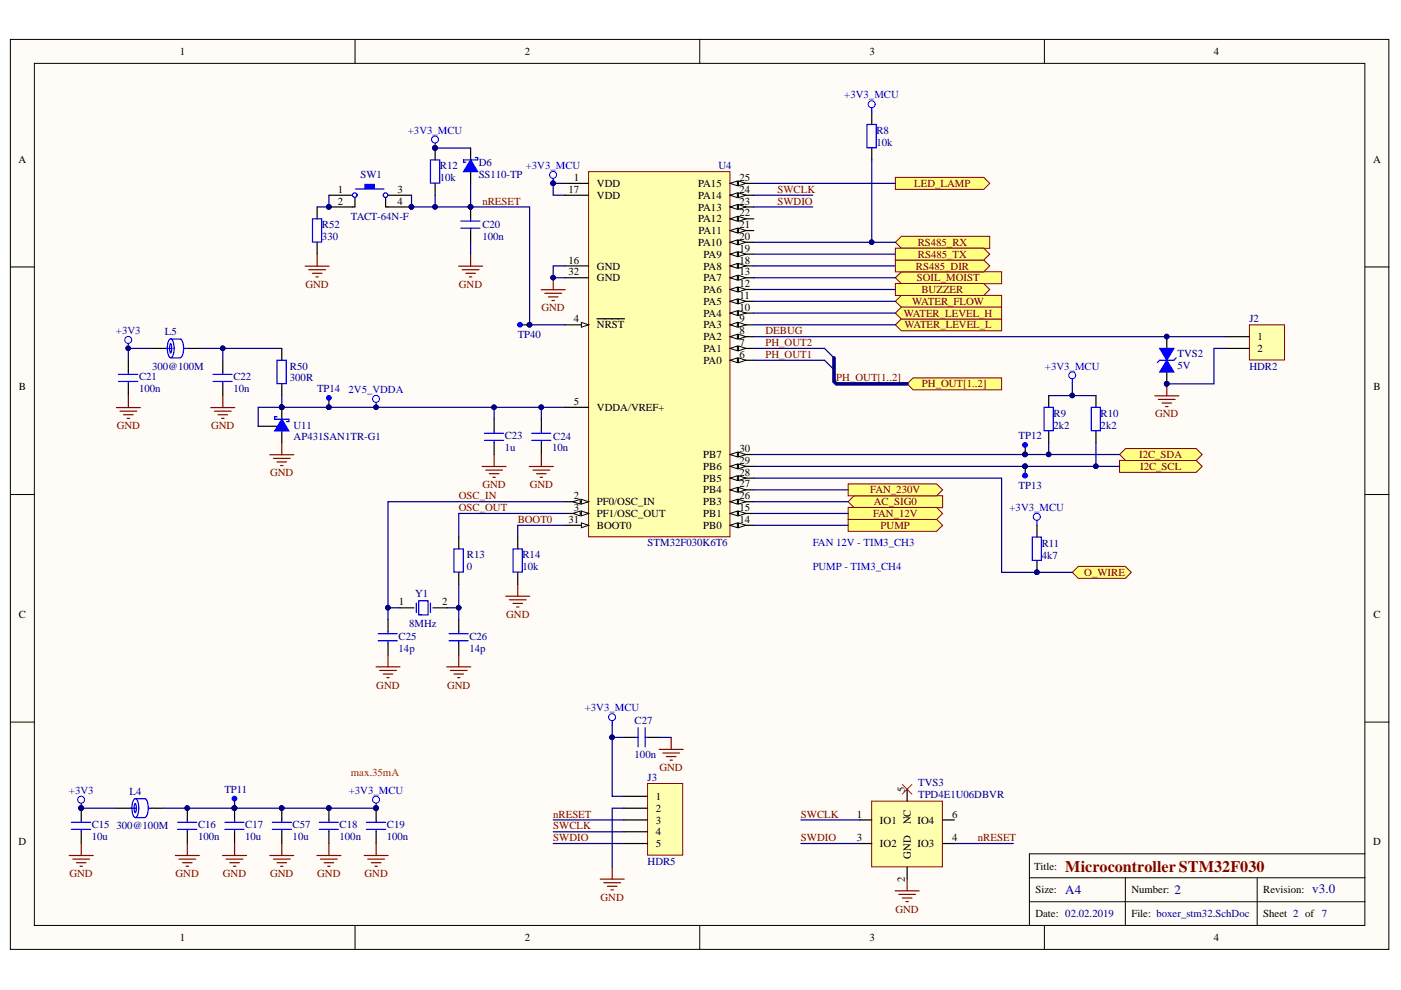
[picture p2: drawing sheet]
<svg xmlns="http://www.w3.org/2000/svg" width="297mm" height="210mm" viewBox="0 0 297 210" stroke-linecap="round" stroke-linejoin="round" font-family="sans-serif">
<defs><g id="words">
<text font-size="3.4" fill="#800000" x="225.9" y="184.9">Microcontroller STM32F030</text>
<g font-size="2.7" fill="#000080">
<text x="225.9" y="189.6">A4</text>
<text x="249" y="189.6">2</text>
<text x="278.2" y="189.3">v3.0</text>
</g>
<g font-size="2.3">
<text x="38.2" y="11.7">1</text>
<text x="111.2" y="11.7">2</text>
<text x="184.3" y="11.7">3</text>
<text x="257.4" y="11.7">4</text>
<text x="3.9" y="34.5">A</text>
<text x="291.1" y="34.5">A</text>
<text x="71.6" y="40.9">1</text>
<text x="84.3" y="40.9">3</text>
<text x="120.5" y="40.9">17</text>
<text x="121.6" y="38.4">1</text>
<text x="126.6" y="39.7">VDD</text>
<text x="148" y="39.7">PA15</text>
<text x="156.8" y="40.9">24</text>
<text x="156.8" y="38.4">25</text>
<text x="71.6" y="43.4">2</text>
<text x="84.3" y="43.4">4</text>
<text x="126.6" y="42.2">VDD</text>
<text x="148" y="47.2">PA12</text>
<text x="148" y="44.7">PA13</text>
<text x="148" y="42.2">PA14</text>
<text x="156.8" y="45.9">22</text>
<text x="156.8" y="43.4">23</text>
<text x="148" y="52.1">PA10</text>
<text x="148.1" y="49.7">PA11</text>
<text x="156.8" y="53.4">19</text>
<text x="156.8" y="50.9">20</text>
<text x="156.8" y="48.4">21</text>
<text x="120.5" y="58.4">32</text>
<text x="120.5" y="55.9">16</text>
<text x="126.6" y="59.7">GND</text>
<text x="126.6" y="57.2">GND</text>
<text x="149.2" y="59.7">PA7</text>
<text x="149.2" y="57.2">PA8</text>
<text x="149.2" y="54.6">PA9</text>
<text x="156.8" y="58.4">13</text>
<text x="156.8" y="55.9">18</text>
<text x="149.2" y="64.7">PA5</text>
<text x="149.2" y="62.2">PA6</text>
<text x="156.8" y="65.9">10</text>
<text x="156.8" y="63.4">11</text>
<text x="156.8" y="60.9">12</text>
<text x="121.6" y="68.4">4</text>
<text x="126.6" y="69.6">NRST</text>
<text x="149.2" y="69.6">PA3</text>
<text x="149.2" y="67.1">PA4</text>
<text x="156.8" y="70.9">8</text>
<text x="156.8" y="68.4">9</text>
<text x="149.2" y="77.2">PA0</text>
<text x="149.2" y="74.7">PA1</text>
<text x="149.2" y="72.1">PA2</text>
<text x="156.8" y="75.9">6</text>
<text x="156.8" y="73.4">7</text>
<text x="266.6" y="72.1">1</text>
<text x="266.6" y="74.7">2</text>
<text x="4" y="82.8">B</text>
<text x="291.2" y="82.8">B</text>
<text x="121.6" y="85.9">5</text>
<text x="126.6" y="87.1">VDDA/VREF+</text>
<text x="156.8" y="95.9">30</text>
<text x="149.1" y="99.6">PB6</text>
<text x="149.1" y="97.1">PB7</text>
<text x="156.8" y="100.9">28</text>
<text x="156.8" y="98.4">29</text>
<text x="121.6" y="105.9">2</text>
<text x="126.6" y="107.2">PF0/OSC_IN</text>
<text x="149.1" y="107.2">PB3</text>
<text x="149.1" y="104.6">PB4</text>
<text x="149.1" y="102.1">PB5</text>
<text x="156.8" y="105.9">26</text>
<text x="156.8" y="103.4">27</text>
<text x="120.5" y="110.9">31</text>
<text x="121.6" y="108.4">3</text>
<text x="126.6" y="109.7">PF1/OSC_OUT</text>
<text x="126.6" y="112.1">BOOT0</text>
<text x="149.1" y="112.1">PB0</text>
<text x="149.1" y="109.7">PB1</text>
<text x="156.8" y="110.9">14</text>
<text x="156.8" y="108.4">15</text>
<text x="4" y="131">C</text>
<text x="84.6" y="128.4">1</text>
<text x="93.8" y="128.4">2</text>
<text x="291.2" y="131">C</text>
<text x="191.8" y="167.8" transform="rotate(-90 191.8 167.8)">5</text>
<text x="139.1" y="169.6">1</text>
<text x="139.1" y="172.1">2</text>
<text x="181.7" y="173.4">1</text>
<text x="201.8" y="173.4">6</text>
<text x="3.9" y="179.2">D</text>
<text x="139.1" y="174.6">3</text>
<text x="139.1" y="177.1">4</text>
<text x="139.1" y="179.6">5</text>
<text x="181.7" y="178.4">3</text>
<text x="186.6" y="174.6">IO1</text>
<text x="186.6" y="179.6">IO2</text>
<text x="193.1" y="174.8" transform="rotate(-90 193.1 174.8)">NC</text>
<text x="194.5" y="179.6">IO3</text>
<text x="194.5" y="174.6">IO4</text>
<text x="201.8" y="178.4">4</text>
<text x="291.1" y="179.2">D</text>
<text x="193.1" y="182.1" transform="rotate(-90 193.1 182.1)">GND</text>
<text x="219.3" y="184.4">Title:</text>
<text x="191.8" y="187" transform="rotate(-90 191.8 187)">2</text>
<text x="219.5" y="189.4">Size:</text>
<text x="239.9" y="189.4">Number:</text>
<text x="267.8" y="189.4">Revision:</text>
<text x="219.5" y="194.5">Date: 02.02.2019</text>
<text x="239.9" y="194.5">File: boxer_stm32.SchDoc</text>
<text x="267.8" y="194.5">Sheet 2 of 7</text>
<text x="38.2" y="199.6">1</text>
<text x="111.2" y="199.6">2</text>
<text x="184.3" y="199.6">3</text>
<text x="257.4" y="199.6">4</text>
</g>
<g font-size="2.3" fill="#00f">
<text x="179" y="20.8">+3V3_MCU</text>
<text x="86.5" y="28.4">+3V3_MCU</text>
<text x="111.5" y="35.8">+3V3_MCU</text>
<text x="24.6" y="70.8">+3V3</text>
<text x="73.9" y="83.3">2V5_VDDA</text>
<text x="221.6" y="78.3">+3V3_MCU</text>
<text x="214" y="108.3">+3V3_MCU</text>
<text x="172.3" y="115.9">FAN 12V - TIM3_CH3</text>
<text x="172.3" y="120.9">PUMP - TIM3_CH4</text>
<text x="124" y="150.8">+3V3_MCU</text>
<text x="14.6" y="168.3">+3V3</text>
<text x="73.9" y="168.3">+3V3_MCU</text>
</g>
<g font-size="2.3" fill="#000080">
<text x="185.8" y="28.4">R8</text>
<text x="93.3" y="35.9">R12</text>
<text x="101.5" y="35.2">D6</text>
<text x="152.3" y="35.9">U4</text>
<text x="185.8" y="31">10k</text>
<text x="76.4" y="37.8">SW1</text>
<text x="93.3" y="38.5">10k</text>
<text x="101.5" y="37.7">SS110-TP</text>
<text x="74.4" y="46.7">TACT-64N-F</text>
<text x="68.3" y="51">330</text>
<text x="68.3" y="48.4">R52</text>
<text x="102.3" y="50.9">100n</text>
<text x="102.3" y="48.4">C20</text>
<text x="35" y="71.1">L5</text>
<text x="109.8" y="71.7">TP40</text>
<text x="264.9" y="68.4">J2</text>
<text x="249.6" y="75.7">TVS2</text>
<text x="29.5" y="83.2">100n</text>
<text x="29.5" y="80.7">C21</text>
<text x="32.2" y="78.4">300@100M</text>
<text x="49.5" y="83.2">10n</text>
<text x="49.5" y="80.7">C22</text>
<text x="61.5" y="80.9">300R</text>
<text x="61.5" y="78.3">R50</text>
<text x="67.2" y="83">TP14</text>
<text x="249.6" y="78.2">5V</text>
<text x="264.9" y="78.4">HDR2</text>
<text x="223.4" y="88.4">R9</text>
<text x="233.4" y="88.4">R10</text>
<text x="62.3" y="93.4">AP431SAN1TR-G1</text>
<text x="62.3" y="90.9">U11</text>
<text x="107" y="95.7">1u</text>
<text x="107" y="93.2">C23</text>
<text x="117" y="95.7">10n</text>
<text x="117.3" y="93.4">C24</text>
<text x="216" y="93">TP12</text>
<text x="223.4" y="91">2k2</text>
<text x="233.4" y="91">2k2</text>
<text x="216" y="103.7">TP13</text>
<text x="99" y="118.3">R13</text>
<text x="110.8" y="118.4">R14</text>
<text x="137.3" y="115.9">STM32F030K6T6</text>
<text x="220.9" y="118.4">4k7</text>
<text x="220.9" y="115.9">R11</text>
<text x="99" y="120.9">0</text>
<text x="110.8" y="120.9">10k</text>
<text x="88" y="126.6">Y1</text>
<text x="84.5" y="135.6">C25</text>
<text x="86.8" y="133">8MHz</text>
<text x="99.5" y="135.6">C26</text>
<text x="84.5" y="138.2">14p</text>
<text x="99.5" y="138.2">14p</text>
<text x="134.5" y="153.6">C27</text>
<text x="134.5" y="160.7">100n</text>
<text x="137.3" y="165.6">J3</text>
<text x="194.7" y="166.6">TVS3</text>
<text x="27.5" y="168.6">L4</text>
<text x="47.6" y="168.1">TP11</text>
<text x="194.7" y="169.1">TPD4E1U06DBVR</text>
<text x="19.5" y="178.2">10u</text>
<text x="19.5" y="175.7">C15</text>
<text x="24.7" y="175.9">300@100M</text>
<text x="42" y="178.2">100n</text>
<text x="42" y="175.7">C16</text>
<text x="52" y="178.2">10u</text>
<text x="52" y="175.7">C17</text>
<text x="62.1" y="178.2">10u</text>
<text x="62.1" y="175.7">C57</text>
<text x="72" y="178.2">100n</text>
<text x="72" y="175.7">C18</text>
<text x="82" y="178.2">100n</text>
<text x="82" y="175.7">C19</text>
<text x="137.3" y="183.3">HDR5</text>
</g>
<g font-size="2.3" fill="#800000">
<text x="164.8" y="40.9">SWCLK</text>
<text x="193.8" y="39.7">LED_LAMP</text>
<text x="102.3" y="43.4">nRESET</text>
<text x="164.8" y="43.4">SWDIO</text>
<text x="194.6" y="52.1">RS485_RX</text>
<text x="194.2" y="57.2">RS485_DIR</text>
<text x="194.4" y="59.7">SOIL_MOIST</text>
<text x="194.6" y="54.6">RS485_TX</text>
<text x="64.8" y="61">GND</text>
<text x="97.3" y="61">GND</text>
<text x="193.4" y="64.7">WATER_FLOW</text>
<text x="195.4" y="62.2">BUZZER</text>
<text x="114.8" y="66">GND</text>
<text x="162.3" y="70.9">DEBUG</text>
<text x="191.6" y="67.1">WATER_LEVEL_H</text>
<text x="191.8" y="69.6">WATER_LEVEL_L</text>
<text x="162.3" y="75.9">PH_OUT1</text>
<text x="162.3" y="73.4">PH_OUT2</text>
<text x="177.3" y="80.9">PH_OUT[1..2]</text>
<text x="195.5" y="82.1">PH_OUT[1..2]</text>
<text x="244.9" y="88.5">GND</text>
<text x="24.7" y="91">GND</text>
<text x="44.8" y="91">GND</text>
<text x="57.3" y="101">GND</text>
<text x="241.5" y="97.1">I2C_SDA</text>
<text x="241.7" y="99.6">I2C_SCL</text>
<text x="97.3" y="105.9">OSC_IN</text>
<text x="102.3" y="103.5">GND</text>
<text x="112.3" y="103.5">GND</text>
<text x="184.5" y="104.6">FAN_230V</text>
<text x="185.3" y="107.2">AC_SIG0</text>
<text x="97.3" y="108.4">OSC_OUT</text>
<text x="109.8" y="110.9">BOOT0</text>
<text x="185.1" y="109.7">FAN_12V</text>
<text x="186.7" y="112.1">PUMP</text>
<text x="229.9" y="122.1">O_WIRE</text>
<text x="107.3" y="131">GND</text>
<text x="79.8" y="146">GND</text>
<text x="94.8" y="146">GND</text>
<text x="139.8" y="163.5">GND</text>
<text x="117.3" y="173.4">nRESET</text>
<text x="169.8" y="173.4">SWCLK</text>
<text x="117.3" y="178.4">SWDIO</text>
<text x="117.3" y="175.9">SWCLK</text>
<text x="169.8" y="178.4">SWDIO</text>
<text x="207.3" y="178.4">nRESET</text>
<text x="14.7" y="186">GND</text>
<text x="37.2" y="186">GND</text>
<text x="47.2" y="186">GND</text>
<text x="57.3" y="186">GND</text>
<text x="67.3" y="186">GND</text>
<text x="77.3" y="186">GND</text>
<text x="127.3" y="191">GND</text>
<text x="189.8" y="193.5">GND</text>
</g>
<text font-size="2.3" fill="#f00" x="74.4" y="164.5">max.35mA</text>
</g></defs>
<g fill="#fffcf8" stroke="#000" stroke-width=".21">
<path d="M2.2 8.4h292.3v192.9h-292.3z"/>
<path d="M7.3 13.4h282.1v182.8h-282.1z"/>
</g>
<g fill="none" stroke="#000" stroke-width=".21">
<path d="M75.3 8.4v5M148.4 8.4v5M221.4 8.4v5M2.2 56.6h5.1M289.4 56.6h5.1M2.2 104.9h5.1M289.4 104.9h5.1M2.2 153.1h5.1M289.4 153.1h5.1M75.3 196.3v5M148.4 196.3v5M218.3 186.1h71.1"/>
<path d="M218.3 191.2h71.1M221.4 196.3v5M238.6 186.1v10.2M266.5 186.1v10.2M289.4 181h-71.1v15.3"/>
</g>
<g fill="#ffff80" stroke="#800000" stroke-width=".21">
<path d="M179.8 110.1h18.8l1.3 1.3-1.3 1.2h-18.8z" fill-rule="evenodd"/>
<path d="M189.8 58.9l1.3-1.3h21.3v2.6h-21.3z" fill-rule="evenodd"/>
<path d="M189.8 51.4l1.3-1.3h18.7v2.5h-18.7z" fill-rule="evenodd"/>
</g>
<path d="M264.9 68.9h7.4v7.4h-7.4z" fill="#ffffb0" stroke="#800000" stroke-width=".21"/>
<g fill="none" stroke="#000" stroke-width=".25">
<path d="M184.8 23.9v2.5M184.8 31.4v2.5M99.8 43.9v2.5M99.8 48.9v2.5M27.2 76.4v2.5M259.9 71.4h5M259.9 73.9h5M27.2 81.4v2.5M114.8 88.9v2.5M114.8 93.9v2.5M109.8 113.9v2.5M109.8 121.4v2.5"/>
<path d="M69.7 171.4v2.4M69.7 176.4v2.4M79.8 171.4v2.4M79.8 176.4v2.4"/>
</g>
<g fill="none" stroke="#800000" stroke-width=".25">
<path d="M97.2 56.4h5.1M98 57.2h3.6M98.8 58h2M99.5 58.7h.5M99.8 53.9v2.5M107.2 126.4h5.1M108 127.2h3.5M108.8 127.9h2M109.5 128.7h.5M109.8 123.9v2.5M127.3 186.4h5M128 187.1h3.6"/>
<path d="M128.8 187.9h2M129.5 188.7h.6M129.8 183.8v2.6"/>
</g>
<g fill="#000080" stroke="#000080" stroke-width=".21">
<circle cx="79.7" cy="171.3" r=".48"/>
<circle cx="69.7" cy="171.3" r=".48"/>
<circle cx="99.8" cy="43.9" r=".48"/>
</g>
<g fill="none" stroke="#00f" stroke-width=".25">
<path d="M183.8 26.4h2v4.9h-2zM97.7 48.4h4.1M97.7 46.9h4.1M99.8 46.4v.5M99.8 48.4v.5M25.2 79.4h4M27.2 78.9v.5M25.2 80.9h4M27.2 80.9v.5M112.7 93.4h4.1M112.7 91.9h4.1M114.8 91.4v.5"/>
<path d="M114.8 93.4v.5M108.8 116.4h1.9v4.9h-1.9zM67.7 175.9h4M67.7 174.4h4M69.7 173.8v.6M69.7 175.9v.5M77.7 175.9h4.1M77.7 174.4h4.1M79.8 173.8v.6M79.8 175.9v.5"/>
</g>
<g fill="#ffff80" stroke="#800000" stroke-width=".21">
<path d="M189.8 63.9l1.3-1.3h21.3v2.6h-21.3z" fill-rule="evenodd"/>
<path d="M189.8 68.9l1.3-1.3h21.3v2.5h-21.3z" fill-rule="evenodd"/>
<path d="M189.8 60.1h18.8l1.2 1.3-1.2 1.2h-18.8z" fill-rule="evenodd"/>
</g>
<path d="M24.7 86.4h5.1M25.4 87.2h3.6M26.2 87.9h2M27 88.7h.5M27.2 83.9v2.5" fill="none" stroke="#800000" stroke-width=".25"/>
<path d="M137.3 166.1h7.4v15.2h-7.4z" fill="#ffffb0" stroke="#800000" stroke-width=".21"/>
<g fill="none" stroke="#000" stroke-width=".25">
<path d="M69.7 84.9v1.5M97.3 113.9v2.5M82.3 131.4v2.5M82.3 136.4v2.5M84.8 128.9h3M91.8 128.9h3M97.3 121.4v2.5M97.3 131.4v2.5M97.3 136.4v2.5M132.3 168.8h5M132.3 171.4h5M132.3 173.8h5"/>
<path d="M132.3 176.4h5M132.3 178.8h5"/>
</g>
<path d="M96.2 116.4h2v4.9h-2zM80.2 135.9h4M80.2 134.4h4M82.3 133.9v.5M82.3 135.9v.5M88.3 127.9v2M88.8 127.4h2v3h-2zM91.3 127.9v2M95.2 135.9h4.1M95.2 134.4h4.1M97.3 133.9v.5M97.3 135.9v.5" fill="none" stroke="#00f" stroke-width=".25"/>
<path d="M82.3 138.9v2.5M97.3 138.9v2.5M79.7 141.4h5.1M80.5 142.2h3.5M81.3 142.9h2M82 143.7h.5M94.7 141.4h5.1M95.5 142.2h3.5M96.2 142.9h2.1M97 143.7h.5" fill="none" stroke="#800000" stroke-width=".25"/>
<circle cx="69.7" cy="86.3" r=".48" fill="#000080" stroke="#000080" stroke-width=".21"/>
<circle cx="69.7" cy="84.4" r=".48" fill="#00f" stroke="#00f" stroke-width=".25"/>
<g fill="#ffff80" stroke="#800000" stroke-width=".21">
<path d="M237.4 97.6h16.2l1.3 1.3-1.3 1.3h-16.2z" fill-rule="evenodd"/>
<path d="M237.4 96.4l1.2-1.3h15l1.3 1.3-1.3 1.2h-15z" fill-rule="evenodd"/>
<path d="M227.4 121.4l1.2-1.3h10l1.3 1.3-1.3 1.2h-10z" fill-rule="evenodd"/>
<path d="M189.8 37.6h18.8l1.2 1.3-1.2 1.2h-18.8z" fill-rule="evenodd"/>
<path d="M179.8 106.4l1.3-1.3h18.8v2.5h-18.8z" fill-rule="evenodd"/>
</g>
<path d="M92.3 31.4v2.5M92.3 38.9v2.5" fill="none" stroke="#000" stroke-width=".25"/>
<circle cx="92.2" cy="31.4" r=".48" fill="#000080" stroke="#000080" stroke-width=".21"/>
<path d="M91.3 33.9h1.9v4.9h-1.9z" fill="none" stroke="#00f" stroke-width=".25"/>
<path d="M69.7 178.8v2.6M79.8 178.8v2.6M67.2 181.4h5.1M68 182.1h3.5M68.7 182.9h2.1M69.5 183.7h.5M77.2 181.4h5.1M78 182.1h3.5M78.7 182.9h2.1M79.5 183.7h.5" fill="none" stroke="#800000" stroke-width=".25"/>
<g fill="#ffff80" stroke="#800000" stroke-width=".21">
<path d="M179.8 102.6h18.8l1.3 1.3-1.3 1.2h-18.8z" fill-rule="evenodd"/>
<path d="M189.8 55.1h18.8l1.2 1.3-1.2 1.2h-18.8z" fill-rule="evenodd"/>
</g>
<path d="M247.4 71.4v2.5M247.4 78.9v2.5" fill="none" stroke="#000" stroke-width=".25"/>
<g fill="#000080" stroke="#000080" stroke-width=".21">
<circle cx="247.4" cy="81.4" r=".48"/>
<circle cx="247.4" cy="71.4" r=".48"/>
</g>
<path d="M247.4 76.4l1.5 2.5h-3z" fill="#00f"/>
<path d="M247.4 76.4l1.5 2.5h-3z" fill="none" stroke="#00f" stroke-width=".25"/>
<path d="M245.9 73.9h3l-1.5 2.5z" fill="#00f"/>
<g fill="none" stroke="#00f" stroke-width=".25">
<path d="M92.3 30.4v1M184.8 22.9v1M35.2 73.9h1.2M36 71.9l.2-.1a2.56 2.56 0 0 1 .7 2.7 1.41 1.41 0 0 1-.7 1.4 2.56 2.56 0 0 1-.7-2.7zM36.1 73l.1-.1a2.2 2.2 0 0 1 0 1.9l-.2-.6zM36.2 71.9h2a2.5 2.5 0 0 1 .7 2.5 1.44 1.44 0 0 1-.7 1.4M36.2 75.9h2M39 73.9h.7M45.2 79.4h4M47.2 78.9v.5M245.9 73.9h3l-1.5 2.5zM249.4 75.9l-.5 .5h-3l-.5 .5"/>
<path d="M45.2 80.9h4M47.2 80.9v.5M79.8 85.3v1.1M102.7 93.4h4.1M102.7 91.9h4.1M104.8 91.4v.5M104.8 93.4v.5M129.8 152.8v1.1M134.8 156.3h.5M135.3 154.3v4.1M136.8 156.3h.5M136.8 154.3v4.1"/>
<path d="M15.1 175.9h4.1M15.1 174.4h4.1M17.2 170.3v1.1M17.2 173.8v.6M17.2 175.9v.5M27.7 171.4h1.2M28.5 169.4l.2-.1a2.56 2.56 0 0 1 .7 2.7 1.41 1.41 0 0 1-.7 1.3 2.56 2.56 0 0 1-.7-2.6zM28.6 170.4h.1a2.05 2.05 0 0 1 0 1.9l-.2-.6zM28.7 169.3h2a2.53 2.53 0 0 1 .7 2.6 1.45 1.45 0 0 1-.7 1.4M28.7 173.4h2M31.5 171.4h.7M37.7 175.9h4"/>
<path d="M37.7 174.4h4M39.7 173.8v.6M39.7 175.9v.5M47.7 175.9h4M47.7 174.4h4M49.7 173.8v.6M49.7 175.9v.5"/>
</g>
<g fill="#000080" stroke="#000080" stroke-width=".21">
<circle cx="247.4" cy="81.4" r=".48"/>
<circle cx="247.4" cy="71.4" r=".48"/>
<circle cx="49.7" cy="171.3" r=".48"/>
<circle cx="79.7" cy="86.3" r=".48"/>
<circle cx="17.2" cy="171.3" r=".48"/>
<circle cx="39.7" cy="171.3" r=".48"/>
<circle cx="92.2" cy="31.4" r=".48"/>
</g>
<g fill="none" stroke="#800000" stroke-width=".25">
<path d="M244.8 83.9h5.1M245.6 84.7h3.6M246.4 85.5h2M247.1 86.2h.5M247.4 81.4v2.5M139.8 158.9h5M140.5 159.6h3.6M142.3 156.3v2.6M17.2 178.8v2.6M39.7 178.8v2.6M49.7 178.8v2.6M141.3 160.4h2"/>
<path d="M142.1 161.2h.5M14.7 181.4h5.1M15.4 182.1h3.6M16.2 182.9h2M17 183.7h.5M37.2 181.4h5.1M37.9 182.1h3.6M38.7 182.9h2M39.5 183.7h.5M47.2 181.4h5.1M48 182.1h3.5M48.7 182.9h2"/>
<path d="M49.5 183.7h.5M189.8 188.9h5.1M190.5 189.6h3.6M191.3 190.4h2M192.1 191.2h.5M192.3 186.3v2.6"/>
</g>
<g fill="none" stroke="#000" stroke-width=".25">
<path d="M32.2 73.9h3M39.7 73.9h2.5M47.2 76.4v2.5M47.2 81.4v2.5M104.8 88.9v2.5M104.8 93.9v2.5M132.3 156.3h2.5M137.3 156.3h2.5M17.2 171.4v2.4M17.2 176.4v2.4M24.7 171.4h3M32.2 171.4h2.5"/>
<path d="M39.7 171.4v2.4M39.7 176.4v2.4M49.7 169.9v3.9M49.7 176.4v2.4"/>
</g>
<g fill="none" stroke="#00f" stroke-width=".21">
<circle cx="92.2" cy="29.6" r=".74"/>
<circle cx="184.8" cy="22.1" r=".74"/>
<circle cx="79.7" cy="84.6" r=".74"/>
<circle cx="129.8" cy="152.1" r=".74"/>
<circle cx="17.2" cy="169.6" r=".74"/>
</g>
<circle cx="49.7" cy="169.3" r=".48" fill="#00f" stroke="#00f" stroke-width=".25"/>
<path d="M191.3 166.3l2 2.1M193.3 166.3l-2 2.1" fill="none" stroke="#f00" stroke-width=".21"/>
<path d="M174.8 76.4l2 2M174.8 73.9l2 2" fill="none" stroke="#000080" stroke-width=".25"/>
<path d="M192.3 81.4l1.3-1.3h18.8v2.6h-18.8z" fill-rule="evenodd" fill="#ffff80" stroke="#800000" stroke-width=".21"/>
<path d="M222.3 83.9v2.5M222.3 91.4v2.5M232.4 83.9v2.5M232.4 91.4v2.5M219.9 111.4v2.5M219.9 118.9v2.5" fill="none" stroke="#000" stroke-width=".25"/>
<path d="M221.4 86.4h1.9v4.9h-1.9zM227.4 80.4v1M231.4 86.4h1.9v4.9h-1.9zM218.9 113.9h1.9v4.9h-1.9zM219.9 110.4v1" fill="none" stroke="#00f" stroke-width=".25"/>
<circle cx="219.8" cy="121.3" r=".48" fill="#000080" stroke="#000080" stroke-width=".21"/>
<g fill="none" stroke="#00f" stroke-width=".21">
<circle cx="227.3" cy="79.6" r=".74"/>
<circle cx="219.8" cy="109.6" r=".74"/>
</g>
<path d="M189.8 66.4l1.3-1.3h21.3v2.6h-21.3z" fill-rule="evenodd" fill="#ffff80" stroke="#800000" stroke-width=".21"/>
<path d="M124.8 36.4h30v77.4h-30z" fill="#ffffb0" stroke="#800000" stroke-width=".21"/>
<path d="M119.8 38.9h5M119.8 41.4h5M119.8 86.4h5M119.8 106.4h5" fill="none" stroke="#000" stroke-width=".25"/>
<path d="M123.3 105.9l1.5 .5-1.5 .5z" fill="#fffcf8"/>
<path d="M123.3 105.9l1.5 .5-1.5 .5z" fill="none" stroke="#000" stroke-width=".21"/>
<path d="M121.5 106.4l1.5-.5v1z" fill="#fffcf8"/>
<path d="M121.5 106.4l1.5-.5v1z" fill="none" stroke="#000" stroke-width=".21"/>
<path d="M119.8 108.9h5" fill="none" stroke="#000" stroke-width=".25"/>
<path d="M123.3 108.4l1.5 .5-1.5 .5z" fill="#fffcf8"/>
<path d="M123.3 108.4l1.5 .5-1.5 .5z" fill="none" stroke="#000" stroke-width=".21"/>
<path d="M121.5 108.9l1.5-.5v1z" fill="#fffcf8"/>
<path d="M121.5 108.9l1.5-.5v1z" fill="none" stroke="#000" stroke-width=".21"/>
<path d="M119.8 68.9h5" fill="none" stroke="#000" stroke-width=".25"/>
<path d="M123.3 68.4l1.5 .5-1.5 .5z" fill="#fffcf8"/>
<path d="M123.3 68.4l1.5 .5-1.5 .5z" fill="none" stroke="#000" stroke-width=".21"/>
<path d="M126.5 67.6h5.9M154.8 76.4h5" fill="none" stroke="#000" stroke-width=".25"/>
<path d="M154.8 76.4l1.5-.5v1z" fill="#fffcf8"/>
<path d="M154.8 76.4l1.5-.5v1z" fill="none" stroke="#000" stroke-width=".21"/>
<path d="M156.6 75.9l1.5 .5-1.5 .5z" fill="#fffcf8"/>
<path d="M156.6 75.9l1.5 .5-1.5 .5z" fill="none" stroke="#000" stroke-width=".21"/>
<path d="M119.8 58.9h5M119.8 56.4h5M154.8 111.4h5" fill="none" stroke="#000" stroke-width=".25"/>
<path d="M154.8 111.4l1.5-.5v1z" fill="#fffcf8"/>
<path d="M154.8 111.4l1.5-.5v1z" fill="none" stroke="#000" stroke-width=".21"/>
<path d="M156.6 110.9l1.5 .5-1.5 .5z" fill="#fffcf8"/>
<path d="M156.6 110.9l1.5 .5-1.5 .5z" fill="none" stroke="#000" stroke-width=".21"/>
<path d="M154.8 73.9h5" fill="none" stroke="#000" stroke-width=".25"/>
<path d="M154.8 73.9l1.5-.5v1z" fill="#fffcf8"/>
<path d="M154.8 73.9l1.5-.5v1z" fill="none" stroke="#000" stroke-width=".21"/>
<path d="M156.6 73.4l1.5 .5-1.5 .5z" fill="#fffcf8"/>
<path d="M156.6 73.4l1.5 .5-1.5 .5z" fill="none" stroke="#000" stroke-width=".21"/>
<path d="M154.8 71.4h5" fill="none" stroke="#000" stroke-width=".25"/>
<path d="M154.8 71.4l1.5-.5v1z" fill="#fffcf8"/>
<path d="M154.8 71.4l1.5-.5v1z" fill="none" stroke="#000" stroke-width=".21"/>
<path d="M156.6 70.9l1.5 .5-1.5 .5z" fill="#fffcf8"/>
<path d="M156.6 70.9l1.5 .5-1.5 .5z" fill="none" stroke="#000" stroke-width=".21"/>
<path d="M154.8 68.9h5" fill="none" stroke="#000" stroke-width=".25"/>
<path d="M154.8 68.9l1.5-.5v1z" fill="#fffcf8"/>
<path d="M154.8 68.9l1.5-.5v1z" fill="none" stroke="#000" stroke-width=".21"/>
<path d="M156.6 68.4l1.5 .5-1.5 .5z" fill="#fffcf8"/>
<path d="M156.6 68.4l1.5 .5-1.5 .5z" fill="none" stroke="#000" stroke-width=".21"/>
<path d="M154.8 66.4h5" fill="none" stroke="#000" stroke-width=".25"/>
<path d="M154.8 66.4l1.5-.5v1z" fill="#fffcf8"/>
<path d="M154.8 66.4l1.5-.5v1z" fill="none" stroke="#000" stroke-width=".21"/>
<path d="M156.6 65.9l1.5 .5-1.5 .5z" fill="#fffcf8"/>
<path d="M156.6 65.9l1.5 .5-1.5 .5z" fill="none" stroke="#000" stroke-width=".21"/>
<path d="M154.8 63.9h5" fill="none" stroke="#000" stroke-width=".25"/>
<path d="M154.8 63.9l1.5-.5v1z" fill="#fffcf8"/>
<path d="M154.8 63.9l1.5-.5v1z" fill="none" stroke="#000" stroke-width=".21"/>
<path d="M156.6 63.4l1.5 .5-1.5 .5z" fill="#fffcf8"/>
<path d="M156.6 63.4l1.5 .5-1.5 .5z" fill="none" stroke="#000" stroke-width=".21"/>
<path d="M154.8 61.4h5" fill="none" stroke="#000" stroke-width=".25"/>
<path d="M154.8 61.4l1.5-.5v1z" fill="#fffcf8"/>
<path d="M154.8 61.4l1.5-.5v1z" fill="none" stroke="#000" stroke-width=".21"/>
<path d="M156.6 60.9l1.5 .5-1.5 .5z" fill="#fffcf8"/>
<path d="M156.6 60.9l1.5 .5-1.5 .5z" fill="none" stroke="#000" stroke-width=".21"/>
<path d="M154.8 58.9h5" fill="none" stroke="#000" stroke-width=".25"/>
<path d="M154.8 58.9l1.5-.5v1z" fill="#fffcf8"/>
<path d="M154.8 58.9l1.5-.5v1z" fill="none" stroke="#000" stroke-width=".21"/>
<path d="M156.6 58.4l1.5 .5-1.5 .5z" fill="#fffcf8"/>
<path d="M156.6 58.4l1.5 .5-1.5 .5z" fill="none" stroke="#000" stroke-width=".21"/>
<path d="M154.8 56.4h5" fill="none" stroke="#000" stroke-width=".25"/>
<path d="M154.8 56.4l1.5-.5v1z" fill="#fffcf8"/>
<path d="M154.8 56.4l1.5-.5v1z" fill="none" stroke="#000" stroke-width=".21"/>
<path d="M156.6 55.9l1.5 .5-1.5 .5z" fill="#fffcf8"/>
<path d="M156.6 55.9l1.5 .5-1.5 .5z" fill="none" stroke="#000" stroke-width=".21"/>
<path d="M154.8 53.9h5" fill="none" stroke="#000" stroke-width=".25"/>
<path d="M154.8 53.9l1.5-.5v1z" fill="#fffcf8"/>
<path d="M154.8 53.9l1.5-.5v1z" fill="none" stroke="#000" stroke-width=".21"/>
<path d="M156.6 53.4l1.5 .5-1.5 .5z" fill="#fffcf8"/>
<path d="M156.6 53.4l1.5 .5-1.5 .5z" fill="none" stroke="#000" stroke-width=".21"/>
<path d="M154.8 108.9h5" fill="none" stroke="#000" stroke-width=".25"/>
<path d="M154.8 108.9l1.5-.5v1z" fill="#fffcf8"/>
<path d="M154.8 108.9l1.5-.5v1z" fill="none" stroke="#000" stroke-width=".21"/>
<path d="M156.6 108.4l1.5 .5-1.5 .5z" fill="#fffcf8"/>
<path d="M156.6 108.4l1.5 .5-1.5 .5z" fill="none" stroke="#000" stroke-width=".21"/>
<path d="M154.8 106.4h5" fill="none" stroke="#000" stroke-width=".25"/>
<path d="M154.8 106.4l1.5-.5v1z" fill="#fffcf8"/>
<path d="M154.8 106.4l1.5-.5v1z" fill="none" stroke="#000" stroke-width=".21"/>
<path d="M156.6 105.9l1.5 .5-1.5 .5z" fill="#fffcf8"/>
<path d="M156.6 105.9l1.5 .5-1.5 .5z" fill="none" stroke="#000" stroke-width=".21"/>
<path d="M119.8 111.4h5" fill="none" stroke="#000" stroke-width=".25"/>
<path d="M123.3 110.9l1.5 .5-1.5 .5z" fill="#fffcf8"/>
<path d="M123.3 110.9l1.5 .5-1.5 .5z" fill="none" stroke="#000" stroke-width=".21"/>
<path d="M154.8 51.4h5" fill="none" stroke="#000" stroke-width=".25"/>
<path d="M154.8 51.4l1.5-.5v1z" fill="#fffcf8"/>
<path d="M154.8 51.4l1.5-.5v1z" fill="none" stroke="#000" stroke-width=".21"/>
<path d="M156.6 50.9l1.5 .5-1.5 .5z" fill="#fffcf8"/>
<path d="M156.6 50.9l1.5 .5-1.5 .5z" fill="none" stroke="#000" stroke-width=".21"/>
<path d="M154.8 48.9h5" fill="none" stroke="#000" stroke-width=".25"/>
<path d="M154.8 48.9l1.5-.5v1z" fill="#fffcf8"/>
<path d="M154.8 48.9l1.5-.5v1z" fill="none" stroke="#000" stroke-width=".21"/>
<path d="M156.6 48.4l1.5 .5-1.5 .5z" fill="#fffcf8"/>
<path d="M156.6 48.4l1.5 .5-1.5 .5z" fill="none" stroke="#000" stroke-width=".21"/>
<path d="M154.8 46.4h5" fill="none" stroke="#000" stroke-width=".25"/>
<path d="M154.8 46.4l1.5-.5v1z" fill="#fffcf8"/>
<path d="M154.8 46.4l1.5-.5v1z" fill="none" stroke="#000" stroke-width=".21"/>
<path d="M156.6 45.9l1.5 .5-1.5 .5z" fill="#fffcf8"/>
<path d="M156.6 45.9l1.5 .5-1.5 .5z" fill="none" stroke="#000" stroke-width=".21"/>
<path d="M154.8 43.9h5" fill="none" stroke="#000" stroke-width=".25"/>
<path d="M154.8 43.9l1.5-.5v1z" fill="#fffcf8"/>
<path d="M154.8 43.9l1.5-.5v1z" fill="none" stroke="#000" stroke-width=".21"/>
<path d="M156.6 43.4l1.5 .5-1.5 .5z" fill="#fffcf8"/>
<path d="M156.6 43.4l1.5 .5-1.5 .5z" fill="none" stroke="#000" stroke-width=".21"/>
<path d="M154.8 41.4h5" fill="none" stroke="#000" stroke-width=".25"/>
<path d="M154.8 41.4l1.5-.5v1z" fill="#fffcf8"/>
<path d="M154.8 41.4l1.5-.5v1z" fill="none" stroke="#000" stroke-width=".21"/>
<path d="M156.6 40.9l1.5 .5-1.5 .5z" fill="#fffcf8"/>
<path d="M156.6 40.9l1.5 .5-1.5 .5z" fill="none" stroke="#000" stroke-width=".21"/>
<path d="M154.8 38.9h5" fill="none" stroke="#000" stroke-width=".25"/>
<path d="M154.8 38.9l1.5-.5v1z" fill="#fffcf8"/>
<path d="M154.8 38.9l1.5-.5v1z" fill="none" stroke="#000" stroke-width=".21"/>
<path d="M156.6 38.4l1.5 .5-1.5 .5z" fill="#fffcf8"/>
<path d="M156.6 38.4l1.5 .5-1.5 .5z" fill="none" stroke="#000" stroke-width=".21"/>
<path d="M154.8 103.9h5" fill="none" stroke="#000" stroke-width=".25"/>
<path d="M154.8 103.9l1.5-.5v1z" fill="#fffcf8"/>
<path d="M154.8 103.9l1.5-.5v1z" fill="none" stroke="#000" stroke-width=".21"/>
<path d="M156.6 103.4l1.5 .5-1.5 .5z" fill="#fffcf8"/>
<path d="M156.6 103.4l1.5 .5-1.5 .5z" fill="none" stroke="#000" stroke-width=".21"/>
<path d="M154.8 101.4h5" fill="none" stroke="#000" stroke-width=".25"/>
<path d="M154.8 101.4l1.5-.5v1z" fill="#fffcf8"/>
<path d="M154.8 101.4l1.5-.5v1z" fill="none" stroke="#000" stroke-width=".21"/>
<path d="M156.6 100.9l1.5 .5-1.5 .5z" fill="#fffcf8"/>
<path d="M156.6 100.9l1.5 .5-1.5 .5z" fill="none" stroke="#000" stroke-width=".21"/>
<path d="M154.8 98.9h5" fill="none" stroke="#000" stroke-width=".25"/>
<path d="M154.8 98.9l1.5-.5v1z" fill="#fffcf8"/>
<path d="M154.8 98.9l1.5-.5v1z" fill="none" stroke="#000" stroke-width=".21"/>
<path d="M156.6 98.4l1.5 .5-1.5 .5z" fill="#fffcf8"/>
<path d="M156.6 98.4l1.5 .5-1.5 .5z" fill="none" stroke="#000" stroke-width=".21"/>
<path d="M154.8 96.4h5" fill="none" stroke="#000" stroke-width=".25"/>
<path d="M154.8 96.4l1.5-.5v1z" fill="#fffcf8"/>
<path d="M154.8 96.4l1.5-.5v1z" fill="none" stroke="#000" stroke-width=".21"/>
<path d="M156.6 95.9l1.5 .5-1.5 .5z" fill="#fffcf8"/>
<path d="M156.6 95.9l1.5 .5-1.5 .5z" fill="none" stroke="#000" stroke-width=".21"/>
<g fill="none" stroke="#00f" stroke-width=".21">
<circle cx="117.3" cy="37.1" r=".74"/>
<circle cx="79.7" cy="169.6" r=".74"/>
</g>
<path d="M117.3 37.9v1M79.8 170.3v1.1" fill="none" stroke="#00f" stroke-width=".25"/>
<g fill="#000080" stroke="#000080" stroke-width=".21">
<circle cx="117.3" cy="38.9" r=".48"/>
<circle cx="117.3" cy="58.9" r=".48"/>
<circle cx="79.7" cy="171.3" r=".48"/>
</g>
<path d="M117.3 58.9v2.5M114.8 61.4h5M115.5 62.2h3.6M116.3 63h2M117 63.7h.5" fill="none" stroke="#800000" stroke-width=".25"/>
<g fill="#ffff80" stroke="#800000" stroke-width=".21">
<path d="M179.8 107.6h18.8l1.3 1.3-1.3 1.2h-18.8z" fill-rule="evenodd"/>
<path d="M189.8 52.6h18.8l1.2 1.3-1.2 1.3h-18.8z" fill-rule="evenodd"/>
</g>
<path d="M54.7 90.4h4M59.7 86.4v2.5M59.7 91.4v2.5M217.4 94.9v1.5M217.4 98.9v1.5M59.7 171.4v2.4M59.7 176.4v2.4" fill="none" stroke="#000" stroke-width=".25"/>
<g fill="#000080" stroke="#000080" stroke-width=".21">
<circle cx="217.3" cy="96.3" r=".49"/>
<circle cx="217.3" cy="98.9" r=".49"/>
<circle cx="59.7" cy="171.3" r=".48"/>
<circle cx="59.7" cy="86.3" r=".48"/>
</g>
<g fill="#00f" stroke="#00f" stroke-width=".25">
<circle cx="217.3" cy="94.3" r=".49"/>
<circle cx="217.3" cy="100.8" r=".49"/>
</g>
<path d="M58.7 88.4h-.5v.5h3v.5h-.5M57.7 174.4h4.1M57.7 175.9h4.1M59.7 173.8v.6M59.7 175.9v.5" fill="none" stroke="#00f" stroke-width=".25"/>
<path d="M59.7 178.8v2.6M57.2 181.4h5.1M58 182.1h3.5M58.7 182.9h2.1M59.5 183.7h.5" fill="none" stroke="#800000" stroke-width=".25"/>
<path d="M59.7 88.9l1.5 2.5h-3z" fill="#00f"/>
<g fill="none" stroke="#00f" stroke-width=".25">
<path d="M66.3 46.4h1.9v4.9h-1.9zM75.4 40.1h6M58.7 76.4h2v4.9h-2zM59.7 88.9l1.5 2.5h-3z"/>
<circle cx="75.2" cy="41.4" r=".49"/>
<circle cx="81.7" cy="41.4" r=".48"/>
</g>
<g fill="#000080" stroke="#000080" stroke-width=".21">
<circle cx="59.7" cy="86.3" r=".48"/>
<circle cx="69.7" cy="43.9" r=".48"/>
<circle cx="87.2" cy="43.9" r=".48"/>
</g>
<path d="M99.8 31.4v2.5M99.8 36.4v2.5M67.2 43.9v2.5M67.2 51.4v2.5M69.7 41.4h5M75.3 41.9v2h-5.6M81.8 41.9v2h5.4M82.3 41.4h4.9M59.7 73.9v2.5M59.7 81.4v2.5" fill="none" stroke="#000" stroke-width=".25"/>
<g fill="none" stroke="#800000" stroke-width=".25">
<path d="M64.7 56.4h5.1M65.5 57.2h3.5M66.2 58h2.1M67 58.7h.5M67.2 53.9v2.5M44.7 86.4h5.1M45.5 87.2h3.5M46.2 87.9h2.1M47 88.7h.5M47.2 83.9v2.5M57.2 96.4h5.1M58 97.2h3.5"/>
<path d="M58.7 97.9h2.1M59.5 98.7h.5M59.7 93.9v2.5M102.2 98.9h5.1M103 99.7h3.5M104.8 96.4v2.5M112.2 98.9h5.1M113 99.7h3.6M114.8 96.4v2.5M103.7 100.4h2.1M104.5 101.2h.5M113.8 100.4h2"/>
<path d="M114.5 101.2h.5"/>
</g>
<path d="M77.4 39.1h1.9v.9h-1.9z" fill="#00f" stroke="#00f" stroke-width=".21"/>
<path d="M99.8 33.9l1.5 2.5h-3z" fill="#00f"/>
<path d="M99.8 33.9l1.5 2.5h-3zM100.8 33.4h.5v.5h-3v.5h.5" fill="none" stroke="#00f" stroke-width=".25"/>
<path d="M184.8 169.9h15v13.9h-15z" fill="#ffffb0" stroke="#800000" stroke-width=".21"/>
<path d="M110.8 68.9h1.5M182.3 173.8h2.5M182.3 178.8h2.5M192.3 167.3v2.6M199.9 173.8h2.4M199.9 178.8h2.4M192.3 183.8v2.5" fill="none" stroke="#000" stroke-width=".25"/>
<g fill="none" stroke="#000080" stroke-width=".25">
<path d="M92.3 31.4h7.5M99.8 38.9v5h-12.6v-2.5M119.8 38.9h-2.5v2.5h2.5M159.8 38.9h30M184.8 33.9v17.5M69.7 41.4v2.5h-2.5M92.3 41.4v2.5M99.8 43.9h12.5v25h7.5M99.8 51.4v2.5M119.8 56.4h-2.5v2.5h2.5M159.8 51.4h30M159.8 41.4h12.5"/>
<path d="M159.8 43.9h12.5M159.8 56.4h30M159.8 58.9h30M159.8 53.9h30M32.2 73.9h-5v2.5M42.2 73.9h17.5M47.2 73.9v2.5M159.8 63.9h30M159.8 68.9h30M159.8 76.4h15M159.8 73.9h15M159.8 66.4h30"/>
<path d="M159.8 61.4h30M159.8 71.4h100.1M259.9 73.9h-2.5v7.5h-10M59.7 86.4h-5v4M59.7 83.9v2.5M59.7 86.4h45.1M104.8 88.9v-2.5h10v2.5M114.8 86.4h5M159.8 98.9h77.6M159.8 96.4h77.6M222.3 83.9h10.1M222.3 93.9v2.5"/>
<path d="M227.4 81.4v2.5M232.4 93.9v5M119.8 111.4h-10v2.5M119.8 106.4h-37.5v22.5M119.8 108.9h-22.5v5M159.8 101.4h52.6v20h15M159.8 108.9h20M159.8 111.4h20M159.8 103.9h20M159.8 106.4h20M84.8 128.9h-2.5v2.5M94.8 128.9h2.5v2.5"/>
<path d="M97.3 123.9v5M129.8 153.9v14.9h2.5M129.8 156.3h2.5M139.8 156.3h2.5M17.2 171.4h7.5M34.7 171.4h45.1M117.3 173.8h15M117.3 178.8h15M117.3 176.4h15M132.3 171.4h-2.5v12.4M169.8 178.8h12.5M169.8 173.8h12.5"/>
<path d="M202.3 178.8h12.5"/>
</g>
<g fill="#000080" stroke="#000080" stroke-width=".21">
<circle cx="82.2" cy="128.8" r=".48"/>
<circle cx="97.2" cy="128.8" r=".48"/>
<circle cx="114.8" cy="86.3" r=".48"/>
<circle cx="247.4" cy="81.4" r=".48"/>
<circle cx="47.2" cy="73.8" r=".48"/>
<circle cx="17.2" cy="171.3" r=".48"/>
<circle cx="49.7" cy="171.3" r=".48"/>
<circle cx="59.7" cy="171.3" r=".48"/>
<circle cx="69.7" cy="171.3" r=".48"/>
<circle cx="79.7" cy="171.3" r=".48"/>
<circle cx="27.2" cy="73.8" r=".48"/>
<circle cx="129.8" cy="156.3" r=".49"/>
<circle cx="222.3" cy="96.3" r=".48"/>
<circle cx="227.3" cy="83.9" r=".48"/>
<circle cx="232.3" cy="98.9" r=".48"/>
<circle cx="117.3" cy="58.9" r=".48"/>
<circle cx="117.3" cy="38.9" r=".48"/>
<circle cx="104.7" cy="86.3" r=".48"/>
<circle cx="59.7" cy="86.3" r=".48"/>
<circle cx="69.7" cy="86.3" r=".48"/>
<circle cx="79.7" cy="86.3" r=".48"/>
<circle cx="99.8" cy="43.9" r=".48"/>
<circle cx="112.3" cy="68.8" r=".48"/>
<circle cx="92.2" cy="43.9" r=".48"/>
<circle cx="69.7" cy="43.9" r=".48"/>
<circle cx="87.2" cy="43.9" r=".48"/>
<circle cx="92.2" cy="31.4" r=".48"/>
<circle cx="217.3" cy="98.9" r=".49"/>
<circle cx="217.3" cy="96.3" r=".49"/>
<circle cx="184.8" cy="51.3" r=".48"/>
<circle cx="219.8" cy="121.3" r=".48"/>
</g>
<path d="M176.8 75.9v5l.5 .5h15" fill="none" stroke="#000080" stroke-width=".76"/>
<circle cx="27.2" cy="72.1" r=".74" fill="none" stroke="#00f" stroke-width=".21"/>
<path d="M27.2 72.9v1" fill="none" stroke="#00f" stroke-width=".25"/>
<circle cx="110.3" cy="68.8" r=".48" fill="#00f" stroke="#00f" stroke-width=".25"/>
<use href="#words"/>
</svg>
